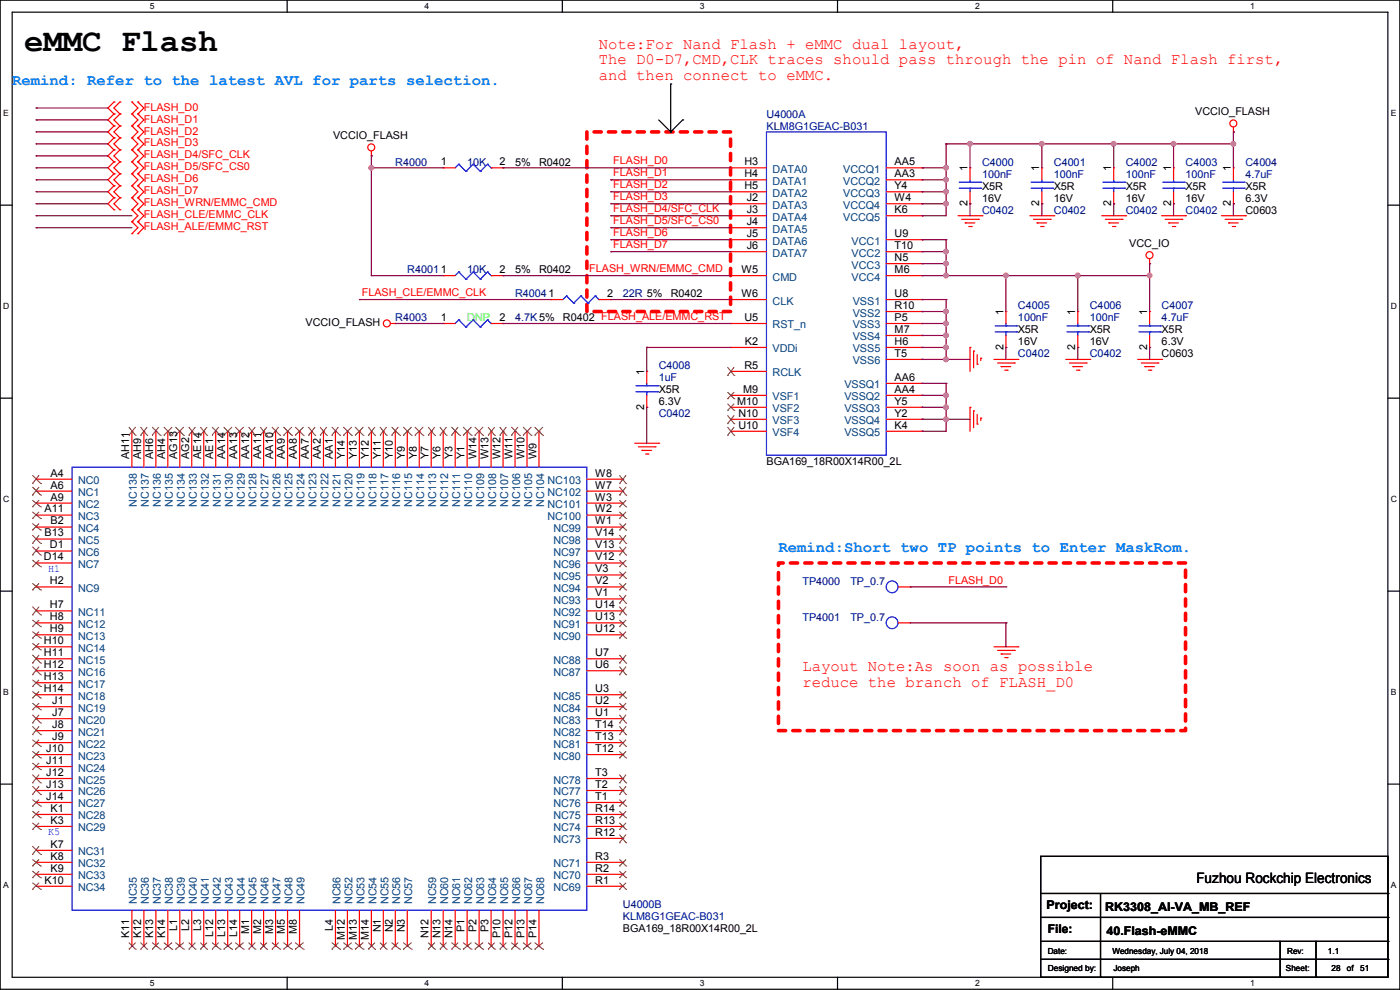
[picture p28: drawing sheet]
<svg xmlns="http://www.w3.org/2000/svg" width="297mm" height="210mm" viewBox="0 0 297 210" stroke-linecap="round" stroke-linejoin="round" font-family="sans-serif">
<defs><g id="words">
<text font-size="6.9" x="5.1" y="10.8">eMMC Flash</text>
<g font-size="3.3" fill="#f00">
<text x="127" y="10.3">Note:For Nand Flash + eMMC dual layout,</text>
<text x="127" y="13.6">The D0-D7,CMD,CLK traces should pass through the pin of Nand Flash first,</text>
<text x="127" y="16.9">and then connect to eMMC.</text>
<text x="170.2" y="142.4">Layout Note:As soon as possible</text>
<text x="170.2" y="145.7">reduce the branch of FLASH_D0</text>
</g>
<g font-size="3.3" fill="#0080ff">
<text x="2.6" y="18">Remind: Refer to the latest AVL for parts selection.</text>
<text x="165.1" y="117.1">Remind:Short two TP points to Enter MaskRom.</text>
</g>
<text font-size="3" x="253.8" y="187.2">Fuzhou Rockchip Electronics</text>
<g font-size="2.5">
<text x="222" y="192.9">Project:</text>
<text x="222.3" y="198">File:</text>
<text x="234.5" y="193.2">RK3308_AI-VA_MB_REF</text>
<text x="234.7" y="198.2">40.Flash-eMMC</text>
</g>
<g font-size="2.3" fill="#f00">
<text x="30.5" y="23.5">FLASH_D0</text>
<text x="30.5" y="26">FLASH_D1</text>
<text x="30.5" y="28.5">FLASH_D2</text>
<text x="30.5" y="31.1">FLASH_D3</text>
<text x="30.5" y="33.6">FLASH_D4/SFC_CLK</text>
<text x="130.1" y="34.9">FLASH_D0</text>
<text x="30.5" y="38.7">FLASH_D6</text>
<text x="30.5" y="41.2">FLASH_D7</text>
<text x="30.5" y="36.2">FLASH_D5/SFC_CS0</text>
<text x="130.1" y="37.4">FLASH_D1</text>
<text x="130.1" y="40">FLASH_D2</text>
<text x="30.5" y="43.8">FLASH_WRN/EMMC_CMD</text>
<text x="30.5" y="46.3">FLASH_CLE/EMMC_CLK</text>
<text x="130.1" y="45">FLASH_D4/SFC_CLK</text>
<text x="130.1" y="42.5">FLASH_D3</text>
<text x="130.1" y="47.6">FLASH_D5/SFC_CS0</text>
<text x="30.5" y="48.9">FLASH_ALE/EMMC_RST</text>
<text x="130.1" y="52.7">FLASH_D7</text>
<text x="130.1" y="50.1">FLASH_D6</text>
<text x="125" y="57.7">FLASH_WRN/EMMC_CMD</text>
<text x="76.8" y="62.8">FLASH_CLE/EMMC_CLK</text>
<text x="201.2" y="123.8">FLASH_D0</text>
</g>
<g font-size="2.3">
<text x="70.7" y="29.5">VCCIO_FLASH</text>
<text x="253.5" y="24.5">VCCIO_FLASH</text>
<text x="93.5" y="35.1">1</text>
<text x="106" y="35.1">2</text>
<text x="109.3" y="35.1">5%</text>
<text x="114.4" y="35.1">R0402</text>
<text x="157.9" y="35.1">H3</text>
<text x="189.8" y="35.1">AA5</text>
<text x="157.9" y="37.6">H4</text>
<text x="157.9" y="40.1">H5</text>
<text x="189.8" y="37.6">AA3</text>
<text x="189.8" y="40.1">Y4</text>
<text x="205.2" y="36.4" transform="rotate(-90 205.2 36.4)">1</text>
<text x="208.3" y="40.2">X5R</text>
<text x="220.5" y="36.4" transform="rotate(-90 220.5 36.4)">1</text>
<text x="223.6" y="40.2">X5R</text>
<text x="235.7" y="36.4" transform="rotate(-90 235.7 36.4)">1</text>
<text x="238.8" y="40.2">X5R</text>
<text x="248.4" y="36.4" transform="rotate(-90 248.4 36.4)">1</text>
<text x="251.5" y="40.2">X5R</text>
<text x="261.1" y="36.4" transform="rotate(-90 261.1 36.4)">1</text>
<text x="264.2" y="40.2">X5R</text>
<text x="158.4" y="42.7">J2</text>
<text x="158.4" y="47.8">J4</text>
<text x="158.4" y="45.2">J3</text>
<text x="189.8" y="45.2">K6</text>
<text x="189.8" y="42.7">W4</text>
<text x="205.2" y="43.7" transform="rotate(-90 205.2 43.7)">2</text>
<text x="208.3" y="42.8">16V</text>
<text x="220.5" y="43.7" transform="rotate(-90 220.5 43.7)">2</text>
<text x="223.6" y="42.8">16V</text>
<text x="235.7" y="43.7" transform="rotate(-90 235.7 43.7)">2</text>
<text x="238.8" y="42.8">16V</text>
<text x="248.4" y="43.7" transform="rotate(-90 248.4 43.7)">2</text>
<text x="251.5" y="42.8">16V</text>
<text x="261.1" y="43.7" transform="rotate(-90 261.1 43.7)">2</text>
<text x="264.2" y="45.3">C0603</text>
<text x="264.2" y="42.8">6.3V</text>
<text x="158.4" y="50.3">J5</text>
<text x="158.4" y="52.8">J6</text>
<text x="189.8" y="50.3">U9</text>
<text x="189.8" y="52.8">T10</text>
<text x="239.6" y="52.4">VCC_IO</text>
<text x="106" y="57.9">2</text>
<text x="109.3" y="58">5%</text>
<text x="114.4" y="58">R0402</text>
<text x="157.3" y="57.9">W5</text>
<text x="189.8" y="55.4">N5</text>
<text x="189.8" y="57.9">M6</text>
<text x="128.8" y="63">2</text>
<text x="142.3" y="63.1">R0402</text>
<text x="157.3" y="63">W6</text>
<text x="189.8" y="63">U8</text>
<text x="189.8" y="65.5">R10</text>
<text x="64.8" y="69.2">VCCIO_FLASH</text>
<text x="93.5" y="68.1">1</text>
<text x="106" y="68.1">2</text>
<text x="119.4" y="68.2">R0402 FLASH_ALE/EMMC_RST</text>
<text x="157.9" y="68.1">U5</text>
<text x="189.8" y="70.6">M7</text>
<text x="189.8" y="68.1">P5</text>
<text x="212.9" y="66.8" transform="rotate(-90 212.9 66.8)">1</text>
<text x="216" y="70.7">X5R</text>
<text x="228.1" y="66.8" transform="rotate(-90 228.1 66.8)">1</text>
<text x="231.2" y="70.7">X5R</text>
<text x="243.3" y="66.8" transform="rotate(-90 243.3 66.8)">1</text>
<text x="246.4" y="70.7">X5R</text>
<text x="158" y="73.2">K2</text>
<text x="189.8" y="73.2">H6</text>
<text x="189.8" y="75.7">T5</text>
<text x="212.9" y="74.2" transform="rotate(-90 212.9 74.2)">2</text>
<text x="216" y="73.2">16V</text>
<text x="228.1" y="74.2" transform="rotate(-90 228.1 74.2)">2</text>
<text x="231.2" y="73.2">16V</text>
<text x="243.3" y="74.2" transform="rotate(-90 243.3 74.2)">2</text>
<text x="246.4" y="75.8">C0603</text>
<text x="246.4" y="73.2">6.3V</text>
<text x="136.7" y="79.5" transform="rotate(-90 136.7 79.5)">1</text>
<text x="139.8" y="83.4">X5R</text>
<text x="157.7" y="83.3">M9</text>
<text x="157.9" y="78.2">R5</text>
<text x="189.8" y="83.3">AA4</text>
<text x="189.8" y="80.8">AA6</text>
<text x="136.7" y="86.9" transform="rotate(-90 136.7 86.9)">2</text>
<text x="139.8" y="85.9">6.3V</text>
<text x="156.4" y="85.9">M10</text>
<text x="156.6" y="88.4">N10</text>
<text x="189.8" y="85.9">Y5</text>
<text x="189.8" y="88.4">Y2</text>
<text x="156.6" y="90.9">U10</text>
<text x="189.8" y="90.9">K4</text>
<text x="10.7" y="101.1">A4</text>
<text x="27.4" y="97.3" transform="rotate(-90 27.4 97.3)">AH11</text>
<text x="30" y="97.3" transform="rotate(-90 30 97.3)">AH9</text>
<text x="32.5" y="97.3" transform="rotate(-90 32.5 97.3)">AH6</text>
<text x="35.1" y="97.3" transform="rotate(-90 35.1 97.3)">AH4</text>
<text x="37.6" y="97.3" transform="rotate(-90 37.6 97.3)">AG13</text>
<text x="40.1" y="97.3" transform="rotate(-90 40.1 97.3)">AG2</text>
<text x="42.7" y="97.3" transform="rotate(-90 42.7 97.3)">AE14</text>
<text x="45.2" y="97.3" transform="rotate(-90 45.2 97.3)">AE1</text>
<text x="47.8" y="97.3" transform="rotate(-90 47.8 97.3)">AA14</text>
<text x="50.3" y="97.3" transform="rotate(-90 50.3 97.3)">AA13</text>
<text x="52.8" y="97.3" transform="rotate(-90 52.8 97.3)">AA12</text>
<text x="55.4" y="97.3" transform="rotate(-90 55.4 97.3)">AA11</text>
<text x="57.9" y="97.3" transform="rotate(-90 57.9 97.3)">AA10</text>
<text x="60.5" y="97.3" transform="rotate(-90 60.5 97.3)">AA9</text>
<text x="63" y="97.3" transform="rotate(-90 63 97.3)">AA8</text>
<text x="65.5" y="97.3" transform="rotate(-90 65.5 97.3)">AA7</text>
<text x="68.1" y="97.3" transform="rotate(-90 68.1 97.3)">AA2</text>
<text x="70.6" y="97.3" transform="rotate(-90 70.6 97.3)">AA1</text>
<text x="73.2" y="97.3" transform="rotate(-90 73.2 97.3)">Y14</text>
<text x="75.7" y="97.3" transform="rotate(-90 75.7 97.3)">Y13</text>
<text x="78.2" y="97.3" transform="rotate(-90 78.2 97.3)">Y12</text>
<text x="80.8" y="97.3" transform="rotate(-90 80.8 97.3)">Y11</text>
<text x="83.3" y="97.3" transform="rotate(-90 83.3 97.3)">Y10</text>
<text x="85.9" y="97.3" transform="rotate(-90 85.9 97.3)">Y9</text>
<text x="88.4" y="97.3" transform="rotate(-90 88.4 97.3)">Y8</text>
<text x="90.9" y="97.3" transform="rotate(-90 90.9 97.3)">Y7</text>
<text x="93.5" y="97.3" transform="rotate(-90 93.5 97.3)">Y6</text>
<text x="96" y="97.3" transform="rotate(-90 96 97.3)">Y3</text>
<text x="98.6" y="97.3" transform="rotate(-90 98.6 97.3)">Y1</text>
<text x="101.1" y="97.3" transform="rotate(-90 101.1 97.3)">W14</text>
<text x="103.6" y="97.3" transform="rotate(-90 103.6 97.3)">W13</text>
<text x="106.2" y="97.3" transform="rotate(-90 106.2 97.3)">W12</text>
<text x="108.7" y="97.3" transform="rotate(-90 108.7 97.3)">W11</text>
<text x="111.3" y="97.3" transform="rotate(-90 111.3 97.3)">W10</text>
<text x="113.8" y="97.3" transform="rotate(-90 113.8 97.3)">W9</text>
<text x="126.3" y="101.1">W8</text>
<text x="162.6" y="98.6">BGA169_18R00X14R00_2L</text>
<text x="10.7" y="103.6">A6</text>
<text x="10.7" y="106.2">A9</text>
<text x="126.3" y="106.2">W3</text>
<text x="126.3" y="103.6">W7</text>
<text x="9.4" y="108.7">A11</text>
<text x="9.4" y="113.8">B13</text>
<text x="10.7" y="111.3">B2</text>
<text x="126.3" y="113.8">V14</text>
<text x="126.3" y="111.3">W1</text>
<text x="126.3" y="108.7">W2</text>
<text x="9.3" y="118.9">D14</text>
<text x="10.6" y="116.3">D1</text>
<text x="126.3" y="118.9">V12</text>
<text x="126.3" y="116.3">V13</text>
<text x="10.6" y="124">H2</text>
<text x="126.3" y="124">V2</text>
<text x="126.3" y="121.4">V3</text>
<text x="10.6" y="129">H7</text>
<text x="10.6" y="131.6">H8</text>
<text x="126.3" y="131.6">U13</text>
<text x="126.3" y="129">U14</text>
<text x="126.3" y="126.5">V1</text>
<text x="9.3" y="136.7">H10</text>
<text x="10.6" y="134.1">H9</text>
<text x="126.3" y="134.1">U12</text>
<text x="9.3" y="139.2">H11</text>
<text x="9.3" y="141.7">H12</text>
<text x="126.3" y="141.7">U6</text>
<text x="126.3" y="139.2">U7</text>
<text x="9.3" y="144.3">H13</text>
<text x="9.3" y="146.8">H14</text>
<text x="11.1" y="149.4">J1</text>
<text x="126.3" y="149.4">U2</text>
<text x="126.3" y="146.8">U3</text>
<text x="11.1" y="151.9">J7</text>
<text x="11.1" y="154.4">J8</text>
<text x="126.3" y="154.4">T14</text>
<text x="126.3" y="151.9">U1</text>
<text x="9.8" y="159.5">J10</text>
<text x="11.1" y="157">J9</text>
<text x="126.3" y="159.5">T12</text>
<text x="126.3" y="157">T13</text>
<text x="9.8" y="162.1">J11</text>
<text x="9.8" y="164.6">J12</text>
<text x="9.8" y="167.1">J13</text>
<text x="126.3" y="167.1">T2</text>
<text x="126.3" y="164.6">T3</text>
<text x="9.8" y="169.7">J14</text>
<text x="10.7" y="172.2">K1</text>
<text x="126.3" y="172.2">R14</text>
<text x="126.3" y="169.7">T1</text>
<text x="10.7" y="174.8">K3</text>
<text x="10.7" y="179.8">K7</text>
<text x="126.3" y="177.3">R12</text>
<text x="126.3" y="174.8">R13</text>
<text x="10.7" y="182.4">K8</text>
<text x="10.7" y="184.9">K9</text>
<text x="126.3" y="184.9">R2</text>
<text x="126.3" y="182.4">R3</text>
<text x="9.4" y="187.5">K10</text>
<text x="126.3" y="187.5">R1</text>
<text x="37.6" y="197.4" transform="rotate(-90 37.6 197.4)">L1</text>
<text x="40.1" y="197.4" transform="rotate(-90 40.1 197.4)">L2</text>
<text x="42.7" y="197.4" transform="rotate(-90 42.7 197.4)">L3</text>
<text x="70.6" y="197.4" transform="rotate(-90 70.6 197.4)">L4</text>
<text x="80.8" y="197.8" transform="rotate(-90 80.8 197.8)">N1</text>
<text x="83.3" y="197.8" transform="rotate(-90 83.3 197.8)">N2</text>
<text x="85.9" y="197.8" transform="rotate(-90 85.9 197.8)">N3</text>
<text x="98.6" y="197.7" transform="rotate(-90 98.6 197.7)">P1</text>
<text x="101.1" y="197.7" transform="rotate(-90 101.1 197.7)">P2</text>
<text x="103.6" y="197.7" transform="rotate(-90 103.6 197.7)">P3</text>
<text x="132.1" y="197.7">BGA169_18R00X14R00_2L</text>
<text x="27.4" y="198.9" transform="rotate(-90 27.4 198.9)">K11</text>
<text x="30" y="198.9" transform="rotate(-90 30 198.9)">K12</text>
<text x="32.5" y="198.9" transform="rotate(-90 32.5 198.9)">K13</text>
<text x="35.1" y="198.9" transform="rotate(-90 35.1 198.9)">K14</text>
<text x="45.2" y="198.7" transform="rotate(-90 45.2 198.7)">L12</text>
<text x="47.8" y="198.7" transform="rotate(-90 47.8 198.7)">L13</text>
<text x="50.3" y="198.7" transform="rotate(-90 50.3 198.7)">L14</text>
<text x="52.8" y="198" transform="rotate(-90 52.8 198)">M1</text>
<text x="55.4" y="198" transform="rotate(-90 55.4 198)">M2</text>
<text x="57.9" y="198" transform="rotate(-90 57.9 198)">M3</text>
<text x="60.5" y="198" transform="rotate(-90 60.5 198)">M5</text>
<text x="63" y="198" transform="rotate(-90 63 198)">M8</text>
<text x="73.2" y="199.3" transform="rotate(-90 73.2 199.3)">M12</text>
<text x="75.7" y="199.3" transform="rotate(-90 75.7 199.3)">M13</text>
<text x="78.2" y="199.3" transform="rotate(-90 78.2 199.3)">M14</text>
<text x="90.9" y="199.1" transform="rotate(-90 90.9 199.1)">N12</text>
<text x="93.5" y="199.1" transform="rotate(-90 93.5 199.1)">N13</text>
<text x="96" y="199.1" transform="rotate(-90 96 199.1)">N14</text>
<text x="106.2" y="198.9" transform="rotate(-90 106.2 198.9)">P10</text>
<text x="108.7" y="198.9" transform="rotate(-90 108.7 198.9)">P12</text>
<text x="111.3" y="198.9" transform="rotate(-90 111.3 198.9)">P13</text>
<text x="113.8" y="198.9" transform="rotate(-90 113.8 198.9)">P14</text>
</g>
<g font-size="2.3" fill="#000080">
<text x="162.6" y="27.5">KLM8G1GEAC-B031</text>
<text x="162.6" y="25">U4000A</text>
<text x="83.9" y="35.1">R4000</text>
<text x="99.1" y="35.1">10K</text>
<text x="208.3" y="35.1">C4000</text>
<text x="223.6" y="35.1">C4001</text>
<text x="238.8" y="35.1">C4002</text>
<text x="251.5" y="35.1">C4003</text>
<text x="264.2" y="35.1">C4004</text>
<text x="208.3" y="37.7">100nF</text>
<text x="223.6" y="37.7">100nF</text>
<text x="238.8" y="37.7">100nF</text>
<text x="251.5" y="37.7">100nF</text>
<text x="264.2" y="37.7">4.7uF</text>
<text x="208.3" y="45.3">C0402</text>
<text x="223.6" y="45.3">C0402</text>
<text x="238.8" y="45.3">C0402</text>
<text x="251.5" y="45.3">C0402</text>
<text x="86.4" y="58">R40011</text>
<text x="99.1" y="58">10K</text>
<text x="109.3" y="63.1">R40041</text>
<text x="132.1" y="63.1">22R 5%</text>
<text x="216" y="65.6">C4005</text>
<text x="231.2" y="65.6">C4006</text>
<text x="246.4" y="65.6">C4007</text>
<text x="83.9" y="68.2">R4003</text>
<text x="109.3" y="68.2">4.7K5%</text>
<text x="216" y="68.2">100nF</text>
<text x="231.2" y="68.2">100nF</text>
<text x="246.4" y="68.2">4.7uF</text>
<text x="216" y="75.8">C0402</text>
<text x="231.2" y="75.8">C0402</text>
<text x="139.8" y="78.3">C4008</text>
<text x="139.8" y="80.9">1uF</text>
<text x="139.8" y="88.5">C0402</text>
<text x="170.2" y="124">TP4000</text>
<text x="180.4" y="124">TP_0.7</text>
<text x="170.2" y="131.7">TP4001</text>
<text x="180.4" y="131.7">TP_0.7</text>
<text x="132.1" y="192.6">U4000B</text>
<text x="132.1" y="195.2">KLM8G1GEAC-B031</text>
</g>
<g font-size="2.3" fill="#004080">
<text x="163.9" y="39.2">DATA1</text>
<text x="163.9" y="41.7">DATA2</text>
<text x="163.9" y="36.7">DATA0</text>
<text x="178.9" y="36.7">VCCQ1</text>
<text x="178.9" y="39.2">VCCQ2</text>
<text x="178.9" y="41.7">VCCQ3</text>
<text x="163.9" y="44.3">DATA3</text>
<text x="163.9" y="46.8">DATA4</text>
<text x="178.9" y="46.8">VCCQ5</text>
<text x="178.9" y="44.3">VCCQ4</text>
<text x="163.9" y="51.9">DATA6</text>
<text x="163.9" y="49.4">DATA5</text>
<text x="180.6" y="51.9">VCC1</text>
<text x="163.9" y="59.5">CMD</text>
<text x="163.9" y="54.4">DATA7</text>
<text x="180.6" y="57">VCC3</text>
<text x="180.6" y="54.4">VCC2</text>
<text x="180.6" y="59.5">VCC4</text>
<text x="163.9" y="64.6">CLK</text>
<text x="180.9" y="64.6">VSS1</text>
<text x="163.9" y="69.7">RST_n</text>
<text x="180.9" y="69.7">VSS3</text>
<text x="180.9" y="67.1">VSS2</text>
<text x="163.9" y="74.8">VDDi</text>
<text x="180.9" y="72.2">VSS4</text>
<text x="180.9" y="74.8">VSS5</text>
<text x="180.9" y="77.3">VSS6</text>
<text x="163.9" y="79.8">RCLK</text>
<text x="179.1" y="82.4">VSSQ1</text>
<text x="163.9" y="84.9">VSF1</text>
<text x="163.9" y="87.5">VSF2</text>
<text x="179.1" y="84.9">VSSQ2</text>
<text x="179.1" y="87.5">VSSQ3</text>
<text x="163.9" y="92.5">VSF4</text>
<text x="163.9" y="90">VSF3</text>
<text x="179.1" y="92.5">VSSQ5</text>
<text x="179.1" y="90">VSSQ4</text>
<text x="16.6" y="102.7">NC0</text>
<text x="16.6" y="105.2">NC1</text>
<text x="16.6" y="107.8">NC2</text>
<text x="29" y="107.5" transform="rotate(-90 29 107.5)">NC138</text>
<text x="31.6" y="107.5" transform="rotate(-90 31.6 107.5)">NC137</text>
<text x="34.1" y="107.5" transform="rotate(-90 34.1 107.5)">NC136</text>
<text x="36.7" y="107.5" transform="rotate(-90 36.7 107.5)">NC135</text>
<text x="39.2" y="107.5" transform="rotate(-90 39.2 107.5)">NC134</text>
<text x="41.7" y="107.5" transform="rotate(-90 41.7 107.5)">NC133</text>
<text x="44.3" y="107.5" transform="rotate(-90 44.3 107.5)">NC132</text>
<text x="46.8" y="107.5" transform="rotate(-90 46.8 107.5)">NC131</text>
<text x="49.4" y="107.5" transform="rotate(-90 49.4 107.5)">NC130</text>
<text x="51.9" y="107.5" transform="rotate(-90 51.9 107.5)">NC129</text>
<text x="54.4" y="107.5" transform="rotate(-90 54.4 107.5)">NC128</text>
<text x="57" y="107.5" transform="rotate(-90 57 107.5)">NC127</text>
<text x="59.5" y="107.5" transform="rotate(-90 59.5 107.5)">NC126</text>
<text x="62.1" y="107.5" transform="rotate(-90 62.1 107.5)">NC125</text>
<text x="64.6" y="107.5" transform="rotate(-90 64.6 107.5)">NC124</text>
<text x="67.1" y="107.5" transform="rotate(-90 67.1 107.5)">NC123</text>
<text x="69.7" y="107.5" transform="rotate(-90 69.7 107.5)">NC122</text>
<text x="72.2" y="107.5" transform="rotate(-90 72.2 107.5)">NC121</text>
<text x="74.8" y="107.5" transform="rotate(-90 74.8 107.5)">NC120</text>
<text x="77.3" y="107.5" transform="rotate(-90 77.3 107.5)">NC119</text>
<text x="79.8" y="107.5" transform="rotate(-90 79.8 107.5)">NC118</text>
<text x="82.4" y="107.5" transform="rotate(-90 82.4 107.5)">NC117</text>
<text x="84.9" y="107.5" transform="rotate(-90 84.9 107.5)">NC116</text>
<text x="87.5" y="107.5" transform="rotate(-90 87.5 107.5)">NC115</text>
<text x="90" y="107.5" transform="rotate(-90 90 107.5)">NC114</text>
<text x="92.5" y="107.5" transform="rotate(-90 92.5 107.5)">NC113</text>
<text x="95.1" y="107.5" transform="rotate(-90 95.1 107.5)">NC112</text>
<text x="97.6" y="107.5" transform="rotate(-90 97.6 107.5)">NC111</text>
<text x="100.2" y="107.5" transform="rotate(-90 100.2 107.5)">NC110</text>
<text x="102.7" y="107.5" transform="rotate(-90 102.7 107.5)">NC109</text>
<text x="105.2" y="107.5" transform="rotate(-90 105.2 107.5)">NC108</text>
<text x="107.8" y="107.5" transform="rotate(-90 107.8 107.5)">NC107</text>
<text x="110.3" y="107.5" transform="rotate(-90 110.3 107.5)">NC106</text>
<text x="112.9" y="107.5" transform="rotate(-90 112.9 107.5)">NC105</text>
<text x="115.4" y="107.5" transform="rotate(-90 115.4 107.5)">NC104</text>
<text x="116.1" y="107.8">NC101</text>
<text x="116.1" y="105.2">NC102</text>
<text x="116.1" y="102.7">NC103</text>
<text x="16.6" y="110.3">NC3</text>
<text x="16.6" y="112.9">NC4</text>
<text x="116.1" y="110.3">NC100</text>
<text x="117.4" y="112.9">NC99</text>
<text x="16.6" y="115.4">NC5</text>
<text x="16.6" y="117.9">NC6</text>
<text x="117.4" y="117.9">NC97</text>
<text x="117.4" y="115.4">NC98</text>
<text x="16.6" y="120.5">NC7</text>
<text x="16.6" y="125.6">NC9</text>
<text x="117.4" y="125.6">NC94</text>
<text x="117.4" y="123">NC95</text>
<text x="117.4" y="120.5">NC96</text>
<text x="16.6" y="130.6">NC11</text>
<text x="117.4" y="130.6">NC92</text>
<text x="117.4" y="128.1">NC93</text>
<text x="16.6" y="133.2">NC12</text>
<text x="16.6" y="135.7">NC13</text>
<text x="117.4" y="135.7">NC90</text>
<text x="117.4" y="133.2">NC91</text>
<text x="16.6" y="138.3">NC14</text>
<text x="16.6" y="140.8">NC15</text>
<text x="16.6" y="143.3">NC16</text>
<text x="117.4" y="143.3">NC87</text>
<text x="117.4" y="140.8">NC88</text>
<text x="16.6" y="145.9">NC17</text>
<text x="16.6" y="148.4">NC18</text>
<text x="117.4" y="148.4">NC85</text>
<text x="16.6" y="151">NC19</text>
<text x="16.6" y="153.5">NC20</text>
<text x="117.4" y="153.5">NC83</text>
<text x="117.4" y="151">NC84</text>
<text x="16.6" y="156">NC21</text>
<text x="16.6" y="158.6">NC22</text>
<text x="16.6" y="161.1">NC23</text>
<text x="117.4" y="161.1">NC80</text>
<text x="117.4" y="158.6">NC81</text>
<text x="117.4" y="156">NC82</text>
<text x="16.6" y="163.7">NC24</text>
<text x="16.6" y="166.2">NC25</text>
<text x="117.4" y="166.2">NC78</text>
<text x="16.6" y="168.7">NC26</text>
<text x="16.6" y="171.3">NC27</text>
<text x="16.6" y="173.8">NC28</text>
<text x="117.4" y="173.8">NC75</text>
<text x="117.4" y="171.3">NC76</text>
<text x="117.4" y="168.7">NC77</text>
<text x="16.6" y="176.4">NC29</text>
<text x="117.4" y="178.9">NC73</text>
<text x="117.4" y="176.4">NC74</text>
<text x="16.6" y="181.4">NC31</text>
<text x="16.6" y="184">NC32</text>
<text x="117.4" y="184">NC71</text>
<text x="16.6" y="186.5">NC33</text>
<text x="16.6" y="189.1">NC34</text>
<text x="29" y="191.8" transform="rotate(-90 29 191.8)">NC35</text>
<text x="31.6" y="191.8" transform="rotate(-90 31.6 191.8)">NC36</text>
<text x="34.1" y="191.8" transform="rotate(-90 34.1 191.8)">NC37</text>
<text x="36.7" y="191.8" transform="rotate(-90 36.7 191.8)">NC38</text>
<text x="39.2" y="191.8" transform="rotate(-90 39.2 191.8)">NC39</text>
<text x="41.7" y="191.8" transform="rotate(-90 41.7 191.8)">NC40</text>
<text x="44.3" y="191.8" transform="rotate(-90 44.3 191.8)">NC41</text>
<text x="46.8" y="191.8" transform="rotate(-90 46.8 191.8)">NC42</text>
<text x="49.4" y="191.8" transform="rotate(-90 49.4 191.8)">NC43</text>
<text x="51.9" y="191.8" transform="rotate(-90 51.9 191.8)">NC44</text>
<text x="54.4" y="191.8" transform="rotate(-90 54.4 191.8)">NC45</text>
<text x="57" y="191.8" transform="rotate(-90 57 191.8)">NC46</text>
<text x="59.5" y="191.8" transform="rotate(-90 59.5 191.8)">NC47</text>
<text x="62.1" y="191.8" transform="rotate(-90 62.1 191.8)">NC48</text>
<text x="64.6" y="191.8" transform="rotate(-90 64.6 191.8)">NC49</text>
<text x="72.2" y="191.8" transform="rotate(-90 72.2 191.8)">NC86</text>
<text x="74.8" y="191.8" transform="rotate(-90 74.8 191.8)">NC52</text>
<text x="77.3" y="191.8" transform="rotate(-90 77.3 191.8)">NC53</text>
<text x="79.8" y="191.8" transform="rotate(-90 79.8 191.8)">NC54</text>
<text x="82.4" y="191.8" transform="rotate(-90 82.4 191.8)">NC55</text>
<text x="84.9" y="191.8" transform="rotate(-90 84.9 191.8)">NC56</text>
<text x="87.5" y="191.8" transform="rotate(-90 87.5 191.8)">NC57</text>
<text x="92.5" y="191.8" transform="rotate(-90 92.5 191.8)">NC59</text>
<text x="95.1" y="191.8" transform="rotate(-90 95.1 191.8)">NC60</text>
<text x="97.6" y="191.8" transform="rotate(-90 97.6 191.8)">NC61</text>
<text x="100.2" y="191.8" transform="rotate(-90 100.2 191.8)">NC62</text>
<text x="102.7" y="191.8" transform="rotate(-90 102.7 191.8)">NC63</text>
<text x="105.2" y="191.8" transform="rotate(-90 105.2 191.8)">NC64</text>
<text x="107.8" y="191.8" transform="rotate(-90 107.8 191.8)">NC65</text>
<text x="110.3" y="191.8" transform="rotate(-90 110.3 191.8)">NC66</text>
<text x="112.9" y="191.8" transform="rotate(-90 112.9 191.8)">NC67</text>
<text x="115.4" y="191.8" transform="rotate(-90 115.4 191.8)">NC68</text>
<text x="117.4" y="189.1">NC69</text>
<text x="117.4" y="186.5">NC70</text>
</g>
<text font-size="2.3" fill="#0f0" x="99.1" y="68.2">DNP</text>
<g font-size="2.3" fill="#00f">
<text x="10.2" y="121.3">H1</text>
<text x="10.2" y="177.2">K5</text>
</g>
<g font-size="1.8">
<text x="31.8" y="1.9">5</text>
<text x="90.1" y="1.9">4</text>
<text x="148.5" y="1.9">3</text>
<text x="206.8" y="1.9">2</text>
<text x="265.2" y="1.9">1</text>
<text x=".7" y="24.6">E</text>
<text x="295.1" y="24.6">E</text>
<text x=".7" y="65.6">D</text>
<text x="295.1" y="65.6">D</text>
<text x=".7" y="106.5">C</text>
<text x="295.1" y="106.5">C</text>
<text x=".7" y="147.4">B</text>
<text x="295.1" y="147.4">B</text>
<text x=".7" y="188.4">A</text>
<text x="295.1" y="188.4">A</text>
<text x="222.3" y="202.3">Date:</text>
<text x="236" y="202.3">Wednesday, July 04, 2018</text>
<text x="273.1" y="202.3">Rev:</text>
<text x="281.7" y="202.3">1.1</text>
<text x="31.8" y="209.2">5</text>
<text x="90.1" y="209.2">4</text>
<text x="148.5" y="209.2">3</text>
<text x="206.8" y="209.2">2</text>
<text x="222.3" y="205.9">Designed by:</text>
<text x="236.2" y="205.9">Joseph</text>
<text x="265.2" y="209.2">1</text>
<text x="272.8" y="205.9">Sheet:</text>
<text x="282.5" y="205.9">28</text>
<text x="285.7" y="205.9">of</text>
<text x="288.6" y="205.9">51</text>
</g>
</g></defs>
<path d="M0 0h297v209.8h-297zM2.6 2.6h291.8v204.7h-291.8z" fill="none" stroke="#000" stroke-width=".25"/>
<g fill="#fff">
<path d="M31.7 .3h1v2h-1z"/>
<path d="M31.7 207.6h1v2h-1z"/>
</g>
<path d="M60.9 0v2.6M60.9 207.3v2.5" fill="none" stroke="#000" stroke-width=".25"/>
<g fill="#fff">
<path d="M90.1 .3h1v2h-1z"/>
<path d="M90.1 207.6h1v2h-1z"/>
</g>
<path d="M119.3 0v2.6M119.3 207.3v2.5" fill="none" stroke="#000" stroke-width=".25"/>
<g fill="#fff">
<path d="M148.5 .3h.9v2h-.9z"/>
<path d="M148.5 207.6h.9v2h-.9z"/>
</g>
<path d="M177.7 0v2.6M177.7 207.3v2.5" fill="none" stroke="#000" stroke-width=".25"/>
<g fill="#fff">
<path d="M206.8 .3h1v2h-1z"/>
<path d="M206.8 207.6h1v2h-1z"/>
</g>
<path d="M236.1 0v2.6M236.1 207.3v2.5" fill="none" stroke="#000" stroke-width=".25"/>
<g fill="#fff">
<path d="M265.2 .3h1v2h-1z"/>
<path d="M265.2 207.6h1v2h-1z"/>
<path d="M.7 23h1.2v2h-1.2z"/>
<path d="M295.1 23h1.1v2h-1.1z"/>
<path d="M.7 64h1.2v2h-1.2z"/>
<path d="M295.1 64h1.2v2h-1.2z"/>
</g>
<path d="M0 43.5h2.6M294.4 43.5h2.6" fill="none" stroke="#000" stroke-width=".25"/>
<g fill="#fff">
<path d="M.7 104.9h1.2v2h-1.2z"/>
<path d="M295.1 104.9h1.2v2h-1.2z"/>
</g>
<path d="M0 84.5h2.6M294.4 84.5h2.6" fill="none" stroke="#000" stroke-width=".25"/>
<g fill="#fff">
<path d="M.7 145.8h1.2v2h-1.2z"/>
<path d="M295.1 145.8h1.1v2h-1.1z"/>
</g>
<path d="M0 125.4h2.6M294.4 125.4h2.6" fill="none" stroke="#000" stroke-width=".25"/>
<g fill="#fff">
<path d="M.7 186.8h1.2v2h-1.2z"/>
<path d="M295.1 186.8h1.1v2h-1.1z"/>
</g>
<g fill="none" stroke="#000" stroke-width=".25">
<path d="M142.3 17.8h.1M142.3 17.8v10.2M139.7 25.4l2.6 2.6M142.3 28h.1M144.8 25.4h.1M144.8 25.4l-2.5 2.6M0 166.3h2.6M294.4 166.3h2.6M220.8 181.7h73.6v25.6h-73.6zM220.8 189.5h73.6M220.8 194.6h73.6M220.8 199.7h73.6"/>
<path d="M233.5 189.5v17.8M271.6 199.7v7.6M279.2 199.7v7.6M294.4 189.5h.1M294.4 194.6h.1M294.4 199.7h.1M220.8 203.5h73.6M233.5 207.3h.1M271.6 207.3h.1M279.2 207.3h.1M294.4 203.5h.1"/>
</g>
<path d="M124.5 28h30.5v38.1h-30.5zM165.1 119.4h86.4v35.6h-86.4z" fill="none" stroke="#f00" stroke-width=".76" stroke-dasharray="1.5 1.5"/>
<g fill="none" stroke="#f00" stroke-width=".25">
<path d="M24.2 39.4h.1M24.2 36.9h.1M24.2 24.2h.1M24.2 21.6h.1M24.2 26.7h.1M24.2 29.3h.1M24.2 31.8h.1M24.2 34.3h.1M24.2 36.9l-1.3 1.2 1.3 1.3M24.2 29.3l-1.3 1.2 1.3 1.3M24.2 39.4l-1.3 1.3 1.3 1.3M24.2 31.8l-1.3 1.3 1.3 1.2"/>
<path d="M24.2 21.6l-1.3 1.3 1.3 1.3M24.2 24.2l-1.3 1.2 1.3 1.3M24.2 26.7l-1.3 1.3 1.3 1.3M24.2 34.3l-1.3 1.3 1.3 1.3M25.4 36.9h.1M25.4 39.4h.1M25.4 21.6h.1M25.4 24.2h.1M25.4 26.7h.1M25.4 29.3h.1M25.4 31.8h.1M25.4 34.3h.1"/>
<path d="M25.4 36.9l-1.2 1.2 1.2 1.3M25.4 31.8l-1.2 1.3 1.2 1.2M25.4 39.4l-1.2 1.3 1.2 1.3M25.4 34.3l-1.2 1.3 1.2 1.3M25.4 21.6l-1.2 1.3 1.2 1.3M25.4 26.7l-1.2 1.3 1.2 1.3M25.4 24.2l-1.2 1.2 1.2 1.3M25.4 29.3l-1.2 1.2 1.2 1.3M28 36.9h.1M28 39.4h.1M28 21.6h.1M28 24.2h.1"/>
<path d="M28 26.7h.1M28 29.3h.1M28 31.8h.1M28 34.3h.1M28 31.8l1.3 1.3-1.3 1.2M28 36.9l1.3 1.2-1.3 1.3M28 34.3l1.3 1.3-1.3 1.3M28 39.4l1.3 1.3-1.3 1.3M28 26.7l1.3 1.3-1.3 1.3M28 21.6l1.3 1.3-1.3 1.3M28 29.3l1.3 1.2-1.3 1.3M28 24.2l1.3 1.2-1.3 1.3"/>
<path d="M29.3 36.9h.1M29.3 39.4h.1M29.3 21.6h.1M29.3 24.2h.1M29.3 26.7h.1M29.3 29.3h.1M29.3 31.8h.1M29.3 34.3h.1M29.3 29.3l1.2 1.2-1.2 1.3M29.3 36.9l1.2 1.2-1.2 1.3M29.3 31.8l1.2 1.3-1.2 1.2M29.3 39.4l1.2 1.3-1.2 1.3"/>
<path d="M29.3 34.3l1.2 1.3-1.2 1.3M29.3 21.6l1.2 1.3-1.2 1.3M29.3 24.2l1.2 1.2-1.2 1.3M29.3 26.7l1.2 1.3-1.2 1.3M78.8 33.1h.1M78.8 32v1.1M94 35.6h.1M94 35.6h2.6M104.2 35.6h2.5M106.7 35.6h.1M155 38.1h.1M155 35.6h.1"/>
<path d="M155 35.6h7.6M155 38.1h7.6M188 35.6h7.6M188 38.1h7.6M195.6 35.6h.1M195.6 38.1h.1M205.8 35.6h.1M205.8 35.6v2.5M221 35.6h.1M221 35.6v2.5M236.3 35.6h.1M236.3 35.6v2.5"/>
<path d="M249 35.6h.1M249 35.6v2.5M261.7 28h.1M261.7 35.6h.1M261.7 27v1M261.7 35.6v2.5M24.2 42h.1M24.2 44.5h.1M24.2 42l-1.3 1.2 1.3 1.3M25.4 42h.1M25.4 44.5h.1M25.4 42l-1.2 1.2 1.2 1.3"/>
<path d="M28 42h.1M28 44.5h.1M28 47h.1M28 49.6h.1M28 44.5l1.3 1.3-1.3 1.2M28 47l1.3 1.3-1.3 1.3M28 42l1.3 1.2-1.3 1.3M29.3 42h.1M29.3 44.5h.1M29.3 47h.1M29.3 49.6h.1M29.3 47l1.2 1.3-1.2 1.3"/>
<path d="M29.3 42l1.2 1.2-1.2 1.3M29.3 44.5l1.2 1.3-1.2 1.2M94 58.5h.1M94 58.5h2.6M104.2 58.5h2.5M106.7 58.5h.1M155 40.7h.1M155 50.8h.1M155 43.2h.1M155 48.3h.1M155 58.5h.1M155 53.4h.1"/>
<path d="M155 45.8h.1M155 45.8h7.6M155 58.5h7.6M155 40.7h7.6M155 50.8h7.6M155 43.2h7.6M155 48.3h7.6M155 53.4h7.6M188 45.8h7.6M188 58.5h7.6M188 40.7h7.6M188 55.9h7.6"/>
<path d="M188 50.8h7.6M188 43.2h7.6M188 53.4h7.6M195.6 55.9h.1M195.6 45.8h.1M195.6 50.8h.1M195.6 53.4h.1M195.6 58.5h.1M195.6 40.7h.1M195.6 43.2h.1M203.2 45.8h5.1M204 46.5h3.6"/>
<path d="M204.8 47.3h.1M204.8 47.3h2M205.5 48h.5M205.8 43.2h.1M205.8 40.7v2.5M206 48h.1M207.6 46.5h.1M208.3 45.8h.1M218.5 45.8h5.1M219.2 46.5h3.6M220 47.3h.1M220 47.3h2"/>
<path d="M220.8 48h.5M221 43.2h.1M221 40.7v2.5M221.3 48h.1M222.8 46.5h.1M223.6 45.8h.1M233.7 45.8h5.1M234.5 46.5h3.5M235.2 47.3h.1M235.2 47.3h2.1M236 48h.5M236.3 43.2h.1"/>
<path d="M236.3 40.7v2.5M236.5 48h.1M238 46.5h.1M238.8 45.8h.1M243.9 55.9h.1M243.9 54.9v1M246.4 45.8h5.1M247.2 46.5h3.5M247.9 47.3h.1M247.9 47.3h2.1M248.7 48h.5M249 43.2h.1"/>
<path d="M249 40.7v2.5M249.2 48h.1M250.7 46.5h.1M251.5 45.8h.1M259.1 45.8h5.1M259.9 46.5h3.5M260.6 47.3h.1M260.6 47.3h2.1M261.4 48h.5M261.7 43.2h.1M261.7 40.7v2.5M261.9 48h.1"/>
<path d="M263.4 46.5h.1M264.2 45.8h.1M82.8 68.6h1.1M83.9 68.6h.1M94 68.6h.1M94 68.6h2.6M104.2 68.6h2.5M106.7 68.6h.1M116.9 63.5h.1M116.9 63.5h2.5M127 63.5h2.6M129.6 63.5h.1"/>
<path d="M137.2 78.8h.1M137.2 78.8v2.5M155 63.5h.1M155 73.7h.1M155 68.6h.1M155 78.8h.1M155 68.6h7.6M155 63.5h7.6M155 73.7h7.6M155 78.8h7.6M188 76.2h7.6M188 68.6h7.6"/>
<path d="M188 71.2h7.6M188 63.5h7.6M188 66.1h7.6M188 73.7h7.6M195.6 71.2h.1M195.6 63.5h.1M195.6 68.6h.1M195.6 66.1h.1M195.6 73.7h.1M195.6 76.2h.1M205.8 73.7h.1M205.8 73.7v5.1"/>
<path d="M206.5 74.5h.1M206.5 74.5v3.5M207.3 77.3h.1M207.3 75.2v2.1M208.1 76h.1M208.1 76v.5M210.9 76.2h5M211.6 77h3.6M212.4 77.8h.1M212.4 77.8h2M213.1 78.5h.6M213.4 66.1h.1"/>
<path d="M213.4 73.7h.1M213.4 66.1v2.5M213.4 71.2v2.5M213.7 78.5h.1M215.2 77h.1M215.9 76.2h.1M226.1 76.2h5.1M226.9 77h3.5M227.6 77.8h.1M227.6 77.8h2.1M228.4 78.5h.5M228.6 66.1h.1"/>
<path d="M228.6 73.7h.1M228.6 66.1v2.5M228.6 71.2v2.5M228.9 78.5h.1M230.4 77h.1M231.2 76.2h.1M241.3 76.2h5.1M242.1 77h3.6M242.9 77.8h.1M242.9 77.8h2M243.6 78.5h.5M243.9 66.1h.1"/>
<path d="M243.9 73.7h.1M243.9 66.1v2.5M243.9 71.2v2.5M244.1 78.5h.1M245.7 77h.1M246.4 76.2h.1M28 91.5h.1M28 91.5v7.6M30.5 91.5h.1M30.5 91.5v7.6M33.1 91.5h.1M33.1 91.5v7.6"/>
<path d="M35.6 91.5h.1M35.6 91.5v7.6M38.1 91.5h.1M38.1 91.5v7.6M40.7 91.5h.1M40.7 91.5v7.6M43.2 91.5h.1M43.2 91.5v7.6M45.8 91.5h.1M45.8 91.5v7.6M48.3 91.5h.1M48.3 91.5v7.6"/>
<path d="M50.8 91.5h.1M50.8 91.5v7.6M53.4 91.5h.1M53.4 91.5v7.6M55.9 91.5h.1M55.9 91.5v7.6M58.5 91.5h.1M58.5 91.5v7.6M61 91.5h.1M61 91.5v7.6M63.5 91.5h.1M63.5 91.5v7.6"/>
<path d="M66.1 91.5h.1M66.1 91.5v7.6M68.6 91.5h.1M68.6 91.5v7.6M71.2 91.5h.1M71.2 91.5v7.6M73.7 91.5h.1M73.7 91.5v7.6M76.2 91.5h.1M76.2 91.5v7.6M78.8 91.5h.1M78.8 91.5v7.6"/>
<path d="M81.3 91.5h.1M81.3 91.5v7.6M83.9 91.5h.1M83.9 91.5v7.6M86.4 91.5h.1M86.4 91.5v7.6M88.9 91.5h.1M88.9 91.5v7.6M91.5 91.5h.1M91.5 91.5v7.6M94 91.5h.1M94 91.5v7.6"/>
<path d="M96.6 91.5h.1M96.6 91.5v7.6M99.1 91.5h.1M99.1 91.5v7.6M101.6 91.5h.1M101.6 91.5v7.6M104.2 91.5h.1M104.2 91.5v7.6M106.7 91.5h.1M106.7 91.5v7.6M109.3 91.5h.1M109.3 91.5v7.6"/>
<path d="M111.8 91.5h.1M111.8 91.5v7.6M114.3 91.5h.1M114.3 91.5v7.6M134.7 94h5M135.4 94.8h3.6M136.2 95.5h.1M136.2 95.5h2M136.9 96.3h.6M137.2 86.4h.1M137.2 83.9v2.5M137.5 96.3h.1"/>
<path d="M139 94.8h.1M139.7 94h.1M155 83.9h.1M155 86.4h.1M155 91.5h.1M155 88.9h.1M155 83.9h7.6M155 86.4h7.6M155 91.5h7.6M155 88.9h7.6M188 83.9h7.6M188 86.4h7.6"/>
<path d="M188 81.3h7.6M188 91.5h7.6M188 88.9h7.6M195.6 83.9h.1M195.6 86.4h.1M195.6 81.3h.1M195.6 91.5h.1M195.6 88.9h.1M205.8 86.4h.1M205.8 86.4v5.1M206.5 87.2h.1M206.5 87.2v3.5"/>
<path d="M207.3 90h.1M207.3 87.9v2.1M208.1 88.7h.1M208.1 88.7v.5M7.7 101.6h.1M7.7 104.2h.1M7.7 106.7h.1M7.7 109.3h.1M7.7 111.8h.1M7.7 114.3h.1M7.7 116.9h.1M7.7 119.4h.1"/>
<path d="M7.7 101.6h7.6M7.7 104.2h7.6M7.7 106.7h7.6M7.7 109.3h7.6M7.7 111.8h7.6M7.7 114.3h7.6M7.7 116.9h7.6M7.7 119.4h7.6M124.5 101.6h7.6M124.5 104.2h7.6M124.5 106.7h7.6M124.5 109.3h7.6"/>
<path d="M124.5 111.8h7.6M124.5 114.3h7.6M124.5 116.9h7.6M124.5 119.4h7.6M132.1 119.4h.1M132.1 116.9h.1M132.1 114.3h.1M132.1 111.8h.1M132.1 109.3h.1M132.1 106.7h.1M132.1 104.2h.1M132.1 101.6h.1"/>
<path d="M7.7 124.5h.1M7.7 129.6h.1M7.7 132.1h.1M7.7 134.7h.1M7.7 137.2h.1M7.7 139.7h.1M7.7 137.2h7.6M7.7 124.5h7.6M7.7 129.6h7.6M7.7 132.1h7.6M7.7 134.7h7.6M7.7 139.7h7.6"/>
<path d="M124.5 124.5h7.6M124.5 129.6h7.6M124.5 132.1h7.6M124.5 134.7h7.6M124.5 139.7h7.6M124.5 127h7.6M124.5 122h7.6M132.1 139.7h.1M132.1 134.7h.1M132.1 132.1h.1M132.1 129.6h.1M132.1 127h.1"/>
<path d="M132.1 124.5h.1M132.1 122h.1M190.5 124.5h2.6M190.5 132.1h2.6M193.1 124.5h.1M193.1 132.1h.1M210.9 137.2h5M211.6 138h3.6M212.4 138.7h.1M212.4 138.7h2M213.1 139.5h.6M213.7 139.5h.1"/>
<path d="M215.2 138h.1M215.9 137.2h.1M7.7 142.3h.1M7.7 144.8h.1M7.7 147.4h.1M7.7 149.9h.1M7.7 152.4h.1M7.7 155h.1M7.7 157.5h.1M7.7 142.3h7.6M7.7 144.8h7.6M7.7 147.4h7.6"/>
<path d="M7.7 149.9h7.6M7.7 152.4h7.6M7.7 155h7.6M7.7 157.5h7.6M124.5 142.3h7.6M124.5 147.4h7.6M124.5 149.9h7.6M124.5 152.4h7.6M124.5 155h7.6M124.5 157.5h7.6M132.1 157.5h.1M132.1 155h.1"/>
<path d="M132.1 152.4h.1M132.1 149.9h.1M132.1 147.4h.1M132.1 142.3h.1M7.7 160.1h.1M7.7 162.6h.1M7.7 165.1h.1M7.7 167.7h.1M7.7 170.2h.1M7.7 172.8h.1M7.7 175.3h.1M7.7 160.1h7.6"/>
<path d="M7.7 162.6h7.6M7.7 165.1h7.6M7.7 167.7h7.6M7.7 170.2h7.6M7.7 172.8h7.6M7.7 175.3h7.6M124.5 160.1h7.6M124.5 165.1h7.6M124.5 167.7h7.6M124.5 170.2h7.6M124.5 172.8h7.6M124.5 175.3h7.6"/>
<path d="M124.5 177.8h7.6M132.1 177.8h.1M132.1 175.3h.1M132.1 172.8h.1M132.1 170.2h.1M132.1 167.7h.1M132.1 165.1h.1M132.1 160.1h.1M7.7 180.4h.1M7.7 182.9h.1M7.7 185.5h.1M7.7 188h.1"/>
<path d="M7.7 180.4h7.6M7.7 182.9h7.6M7.7 185.5h7.6M7.7 188h7.6M28 193.1v7.6M30.5 193.1v7.6M33.1 193.1v7.6M35.6 193.1v7.6M38.1 193.1v7.6M40.7 193.1v7.6M43.2 193.1v7.6M45.8 193.1v7.6"/>
<path d="M48.3 193.1v7.6M50.8 193.1v7.6M53.4 193.1v7.6M55.9 193.1v7.6M58.5 193.1v7.6M61 193.1v7.6M63.5 193.1v7.6M71.2 193.1v7.6M73.7 193.1v7.6M76.2 193.1v7.6M78.8 193.1v7.6M81.3 193.1v7.6"/>
<path d="M83.9 193.1v7.6M86.4 193.1v7.6M91.5 193.1v7.6M94 193.1v7.6M96.6 193.1v7.6M99.1 193.1v7.6M101.6 193.1v7.6M104.2 193.1v7.6M106.7 193.1v7.6M109.3 193.1v7.6M111.8 193.1v7.6M114.3 193.1v7.6"/>
<path d="M124.5 182.9h7.6M124.5 185.5h7.6M124.5 188h7.6M132.1 188h.1M132.1 185.5h.1M132.1 182.9h.1M28 200.7h.1M30.5 200.7h.1M33.1 200.7h.1M35.6 200.7h.1M38.1 200.7h.1M40.7 200.7h.1"/>
<path d="M43.2 200.7h.1M45.8 200.7h.1M48.3 200.7h.1M50.8 200.7h.1M53.4 200.7h.1M55.9 200.7h.1M58.5 200.7h.1M61 200.7h.1M63.5 200.7h.1M71.2 200.7h.1M73.7 200.7h.1M76.2 200.7h.1"/>
<path d="M78.8 200.7h.1M81.3 200.7h.1M83.9 200.7h.1M86.4 200.7h.1M91.5 200.7h.1M94 200.7h.1M96.6 200.7h.1M99.1 200.7h.1M101.6 200.7h.1M104.2 200.7h.1M106.7 200.7h.1M109.3 200.7h.1"/>
<path d="M111.8 200.7h.1M114.3 200.7h.1"/>
<circle cx="78.8" cy="31.3" r=".74"/>
<circle cx="261.6" cy="26.2" r=".74"/>
<circle cx="243.9" cy="54.1" r=".74"/>
<circle cx="82.1" cy="68.6" r=".74"/>
</g>
<g fill="none" stroke="#00f" stroke-width=".25">
<path d="M97.3 34.8h.1M97.3 34.8l-.7 .8M97.3 34.8l1.5 1.6M98.8 36.4h.1M100.4 34.8h.1M100.4 34.8l-1.6 1.6M100.4 34.8l1.5 1.6M101.9 36.4h.1M103.4 34.8h.1M103.4 34.8l-1.5 1.6M103.4 34.8l.8 .8M104.2 35.6h.1"/>
<path d="M162.6 28h25.4v68.6h-25.4zM203.5 39.9h4.6M203.5 38.7h4.6M205.8 38.7h.1M205.8 39.9h.1M205.8 38.1v.6M205.8 39.9v.8M208.1 39.9h.1M208.1 38.7h.1M218.7 39.9h4.6M218.7 38.7h4.6M221 38.7h.1"/>
<path d="M221 39.9h.1M221 38.1v.6M221 39.9v.8M223.3 39.9h.1M223.3 38.7h.1M234 39.9h4.5M234 38.7h4.5M236.3 38.7h.1M236.3 39.9h.1M236.3 38.1v.6M236.3 39.9v.8M238.5 39.9h.1"/>
<path d="M238.5 38.7h.1M246.7 39.9h4.5M246.7 38.7h4.5M249 38.7h.1M249 39.9h.1M249 38.1v.6M249 39.9v.8M251.2 39.9h.1M251.2 38.7h.1M259.4 39.9h4.5M259.4 38.7h4.5M261.7 38.7h.1"/>
<path d="M261.7 39.9h.1M261.7 38.1v.6M261.7 39.9v.8M263.9 39.9h.1M263.9 38.7h.1M97.3 57.7h.1M97.3 57.7l-.7 .8M97.3 57.7l1.5 1.5M98.8 59.2h.1M100.4 57.7h.1M100.4 57.7l-1.6 1.5M100.4 57.7l1.5 1.5"/>
<path d="M101.9 59.2h.1M103.4 57.7h.1M103.4 57.7l-1.5 1.5M103.4 57.7l.8 .8M104.2 58.5h.1M97.3 67.9h.1M97.3 67.9l-.7 .7M97.3 67.9l1.5 1.5M98.8 69.4h.1M100.4 67.9h.1M100.4 67.9l-1.6 1.5M100.4 67.9l1.5 1.5"/>
<path d="M101.9 69.4h.1M103.4 67.9h.1M103.4 67.9l-1.5 1.5M103.4 67.9l.8 .7M104.2 68.6h.1M120.2 62.8h.1M120.2 62.8l-.8 .7M120.2 62.8l1.5 1.5M121.7 64.3h.1M123.2 62.8h.1M123.2 62.8l-1.5 1.5M123.2 62.8l1.6 1.5"/>
<path d="M124.8 64.3h.1M126.3 62.8h.1M126.3 62.8l-1.5 1.5M126.3 62.8l.7 .7M127 63.5h.1M211.1 70.4h4.6M211.1 69.1h4.6M213.4 69.1h.1M213.4 70.4h.1M213.4 68.6v.5M213.4 70.4v.8M215.7 70.4h.1"/>
<path d="M215.7 69.1h.1M226.4 70.4h4.5M226.4 69.1h4.5M228.6 69.1h.1M228.6 70.4h.1M228.6 68.6v.5M228.6 70.4v.8M230.9 70.4h.1M230.9 69.1h.1M241.6 70.4h4.6M241.6 69.1h4.6M243.9 69.1h.1"/>
<path d="M243.9 70.4h.1M243.9 68.6v.5M243.9 70.4v.8M246.2 70.4h.1M246.2 69.1h.1M15.3 99.1h109.2v94h-109.2zM134.9 83.1h4.6M134.9 81.8h4.6M137.2 81.8h.1M137.2 83.1h.1M137.2 81.3v.5M137.2 83.1v.8"/>
<path d="M139.5 83.1h.1M139.5 81.8h.1"/>
<circle cx="189.3" cy="124.5" r="1.25"/>
<circle cx="189.3" cy="132.1" r="1.25"/>
</g>
<g fill="none" stroke="#804000" stroke-width=".21">
<path d="M154.3 79.6h.1M154.3 77.9l1.5 1.7M155.8 79.6h.1M155.8 77.9l-1.5 1.7M27.3 92.3h.1M27.3 90.6l1.5 1.7M28.8 92.3h.1M28.8 90.6l-1.5 1.7M29.8 92.3h.1M29.8 90.6l1.4 1.7M31.2 92.3h.1M31.2 90.6l-1.4 1.7"/>
<path d="M32.3 92.3h.1M32.3 90.6l1.7 1.7M33.7 90.6l-1.4 1.7M34 92.3h.1M34.7 92.3h.1M34.7 90.6l1.8 1.7M36.5 92.3h.1M36.5 90.6l-1.8 1.7M37.2 92.3h.1M37.2 90.6l1.8 1.7M39 92.3h.1M39 90.6l-1.8 1.7"/>
<path d="M40 92.3h.1M40 90.6l1.5 1.7M41.5 92.3h.1M41.5 90.6l-1.5 1.7M42.5 92.3h.1M42.5 90.6l1.4 1.7M43.9 92.3h.1M43.9 90.6l-1.4 1.7M45 92.3h.1M45 90.6l1.7 1.7M46.4 90.6l-1.4 1.7M46.7 92.3h.1"/>
<path d="M47.4 92.3h.1M47.4 90.6l1.8 1.7M49.2 92.3h.1M49.2 90.6l-1.8 1.7M49.9 92.3h.1M49.9 90.6l1.8 1.7M51.7 92.3h.1M51.7 90.6l-1.8 1.7M52.7 92.3h.1M52.7 90.6l1.5 1.7M54.2 92.3h.1M54.2 90.6l-1.5 1.7"/>
<path d="M55.2 92.3h.1M55.2 90.6l1.4 1.7M56.6 92.3h.1M56.6 90.6l-1.4 1.7M57.7 92.3h.1M57.7 90.6l1.7 1.7M59.1 90.6l-1.4 1.7M59.4 92.3h.1M60.1 92.3h.1M60.1 90.6l1.8 1.7M61.9 92.3h.1M61.9 90.6l-1.8 1.7"/>
<path d="M62.6 92.3h.1M62.6 90.6l1.8 1.7M64.4 92.3h.1M64.4 90.6l-1.8 1.7M65.4 92.3h.1M65.4 90.6l1.5 1.7M66.9 92.3h.1M66.9 90.6l-1.5 1.7M67.9 92.3h.1M67.9 90.6l1.4 1.7M69.3 92.3h.1M69.3 90.6l-1.4 1.7"/>
<path d="M70.4 92.3h.1M70.4 90.6l1.7 1.7M71.8 90.6l-1.4 1.7M72.1 92.3h.1M72.8 92.3h.1M72.8 90.6l1.8 1.7M74.6 92.3h.1M74.6 90.6l-1.8 1.7M75.3 92.3h.1M75.3 90.6l1.8 1.7M77.1 92.3h.1M77.1 90.6l-1.8 1.7"/>
<path d="M78.1 92.3h.1M78.1 90.6l1.5 1.7M79.6 92.3h.1M79.6 90.6l-1.5 1.7M80.6 92.3h.1M80.6 90.6l1.4 1.7M82 92.3h.1M82 90.6l-1.4 1.7M83.1 92.3h.1M83.1 90.6l1.7 1.7M84.5 90.6l-1.4 1.7M84.8 92.3h.1"/>
<path d="M85.5 92.3h.1M85.5 90.6l1.8 1.7M87.3 92.3h.1M87.3 90.6l-1.8 1.7M88 92.3h.1M88 90.6l1.8 1.7M89.8 92.3h.1M89.8 90.6l-1.8 1.7M90.8 92.3h.1M90.8 90.6l1.5 1.7M92.3 92.3h.1M92.3 90.6l-1.5 1.7"/>
<path d="M93.3 92.3h.1M93.3 90.6l1.4 1.7M94.7 92.3h.1M94.7 90.6l-1.4 1.7M95.8 92.3h.1M95.8 90.6l1.7 1.7M97.2 90.6l-1.4 1.7M97.5 92.3h.1M98.2 92.3h.1M98.2 90.6l1.8 1.7M100 92.3h.1M100 90.6l-1.8 1.7"/>
<path d="M100.7 92.3h.1M100.7 90.6l1.8 1.7M102.5 92.3h.1M102.5 90.6l-1.8 1.7M103.5 92.3h.1M103.5 90.6l1.5 1.7M105 92.3h.1M105 90.6l-1.5 1.7M106 92.3h.1M106 90.6l1.4 1.7M107.4 92.3h.1M107.4 90.6l-1.4 1.7"/>
<path d="M108.5 92.3h.1M108.5 90.6l1.7 1.7M109.9 90.6l-1.4 1.7M110.2 92.3h.1M110.9 92.3h.1M110.9 90.6l1.8 1.7M112.7 92.3h.1M112.7 90.6l-1.8 1.7M113.4 92.3h.1M113.4 90.6l1.8 1.7M115.2 92.3h.1M115.2 90.6l-1.8 1.7"/>
<path d="M154.3 84.6h.1M154.3 87.1h.1M154.3 92.3h.1M154.3 89.9h.1M154.3 83.2l1.5 1.4M154.3 85.6l1.5 1.5M154.3 90.6l1.5 1.7M154.3 88.1l1.5 1.8M155.8 84.6h.1M155.8 87.1h.1M155.8 92.3h.1M155.8 89.9h.1"/>
<path d="M155.8 85.6l-1.5 1.5M155.8 83.2l-1.5 1.4M155.8 90.6l-1.5 1.7M155.8 88.1l-1.5 1.8M6.9 102.6h.1M6.9 105h.1M6.9 107.5h.1M6.9 110h.1M6.9 112.5h.1M6.9 115.3h.1M6.9 117.7h.1M6.9 100.8l1.7 1.8"/>
<path d="M6.9 103.3l1.7 1.7M6.9 106.1l1.7 1.4M6.9 108.6l1.7 1.4M6.9 111l1.7 1.5M6.9 113.5l1.7 1.8M6.9 116l1.7 1.7M6.9 118.8l1.7 1.4M8.3 100.8l-1.4 1.8M8.3 103.3l-1.4 1.7M8.3 106.1l-1.4 1.4M8.3 108.6l-1.4 1.4M8.3 111l-1.4 1.5"/>
<path d="M8.3 113.5l-1.4 1.8M8.3 116l-1.4 1.7M8.3 118.8l-1.4 1.4M8.6 102.6h.1M8.6 105h.1M8.6 107.5h.1M8.6 110h.1M8.6 112.5h.1M8.6 115.3h.1M8.6 117.7h.1M131.4 117.7h.1M131.4 115.3h.1"/>
<path d="M131.4 112.5h.1M131.4 110h.1M131.4 107.5h.1M131.4 105h.1M131.4 102.6h.1M131.4 118.8l1.4 1.4M131.4 116l1.4 1.7M131.4 113.5l1.4 1.8M131.4 111l1.4 1.5M131.4 108.6l1.4 1.4M131.4 106.1l1.4 1.4M131.4 103.3l1.4 1.7"/>
<path d="M131.4 100.8l1.4 1.8M132.8 117.7h.1M132.8 115.3h.1M132.8 112.5h.1M132.8 110h.1M132.8 107.5h.1M132.8 105h.1M132.8 102.6h.1M132.8 111l-1.4 1.5M132.8 118.8l-1.4 1.4M132.8 116l-1.4 1.7M132.8 113.5l-1.4 1.8"/>
<path d="M132.8 108.6l-1.4 1.4M132.8 106.1l-1.4 1.4M132.8 103.3l-1.4 1.7M132.8 100.8l-1.4 1.8M6.9 120.2h.1M6.9 125.2h.1M6.9 130.4h.1M6.9 132.9h.1M6.9 135.4h.1M6.9 137.9h.1M6.9 123.7l1.7 1.5M6.9 128.7l1.7 1.7"/>
<path d="M6.9 131.5l1.7 1.4M6.9 134l1.7 1.4M6.9 136.4l1.7 1.5M6.9 138.9l1.7 1.8M8.3 123.7l-1.4 1.5M8.3 128.7l-1.4 1.7M8.3 131.5l-1.4 1.4M8.3 134l-1.4 1.4M8.3 136.4l-1.4 1.5M8.3 138.9l-1.4 1.8M8.6 120.2h.1M8.6 125.2h.1"/>
<path d="M8.6 130.4h.1M8.6 132.9h.1M8.6 135.4h.1M8.6 137.9h.1M131.4 135.4h.1M131.4 132.9h.1M131.4 130.4h.1M131.4 128h.1M131.4 125.2h.1M131.4 122.7h.1M131.4 120.2h.1M131.4 138.9l1.4 1.8"/>
<path d="M131.4 134l1.4 1.4M131.4 131.5l1.4 1.4M131.4 128.7l1.4 1.7M131.4 126.2l1.4 1.8M131.4 123.7l1.4 1.5M131.4 121.3l1.4 1.4M132.8 135.4h.1M132.8 132.9h.1M132.8 130.4h.1M132.8 128h.1M132.8 125.2h.1M132.8 122.7h.1"/>
<path d="M132.8 120.2h.1M132.8 138.9l-1.4 1.8M132.8 134l-1.4 1.4M132.8 131.5l-1.4 1.4M132.8 128.7l-1.4 1.7M132.8 126.2l-1.4 1.8M132.8 123.7l-1.4 1.5M132.8 121.3l-1.4 1.4M6.9 140.7h.1M6.9 143.1h.1M6.9 145.6h.1M6.9 148.1h.1"/>
<path d="M6.9 150.6h.1M6.9 153.4h.1M6.9 155.8h.1M6.9 158.3h.1M6.9 141.4l1.7 1.7M6.9 144.2l1.7 1.4M6.9 146.7l1.7 1.4M6.9 149.1l1.7 1.5M6.9 151.6l1.7 1.8M6.9 154.1l1.7 1.7M6.9 156.9l1.7 1.4M6.9 159.4l1.7 1.4"/>
<path d="M8.3 141.4l-1.4 1.7M8.3 144.2l-1.4 1.4M8.3 146.7l-1.4 1.4M8.3 149.1l-1.4 1.5M8.3 151.6l-1.4 1.8M8.3 154.1l-1.4 1.7M8.3 156.9l-1.4 1.4M8.3 159.4l-1.4 1.4M8.6 140.7h.1M8.6 143.1h.1M8.6 145.6h.1M8.6 148.1h.1"/>
<path d="M8.6 150.6h.1M8.6 153.4h.1M8.6 155.8h.1M8.6 158.3h.1M131.4 158.3h.1M131.4 155.8h.1M131.4 153.4h.1M131.4 150.6h.1M131.4 148.1h.1M131.4 143.1h.1M131.4 140.7h.1M131.4 159.4l1.4 1.4"/>
<path d="M131.4 156.9l1.4 1.4M131.4 154.1l1.4 1.7M131.4 151.6l1.4 1.8M131.4 149.1l1.4 1.5M131.4 146.7l1.4 1.4M131.4 141.4l1.4 1.7M132.8 158.3h.1M132.8 155.8h.1M132.8 153.4h.1M132.8 150.6h.1M132.8 148.1h.1M132.8 143.1h.1"/>
<path d="M132.8 140.7h.1M132.8 146.7l-1.4 1.4M132.8 149.1l-1.4 1.5M132.8 159.4l-1.4 1.4M132.8 156.9l-1.4 1.4M132.8 154.1l-1.4 1.7M132.8 151.6l-1.4 1.8M132.8 141.4l-1.4 1.7M6.9 160.8h.1M6.9 163.3h.1M6.9 166.1h.1M6.9 168.5h.1"/>
<path d="M6.9 171h.1M6.9 173.5h.1M6.9 176h.1M6.9 161.8l1.7 1.5M6.9 164.3l1.7 1.8M6.9 166.8l1.7 1.7M6.9 169.6l1.7 1.4M6.9 172.1l1.7 1.4M6.9 174.5l1.7 1.5M6.9 179.5l1.7 1.7M8.3 161.8l-1.4 1.5M8.3 164.3l-1.4 1.8"/>
<path d="M8.3 166.8l-1.4 1.7M8.3 169.6l-1.4 1.4M8.3 172.1l-1.4 1.4M8.3 174.5l-1.4 1.5M8.3 179.5l-1.4 1.7M8.6 160.8h.1M8.6 163.3h.1M8.6 166.1h.1M8.6 168.5h.1M8.6 171h.1M8.6 173.5h.1M8.6 176h.1"/>
<path d="M131.4 178.8h.1M131.4 176h.1M131.4 173.5h.1M131.4 171h.1M131.4 168.5h.1M131.4 166.1h.1M131.4 160.8h.1M131.4 177l1.4 1.8M131.4 174.5l1.4 1.5M131.4 172.1l1.4 1.4M131.4 169.6l1.4 1.4M131.4 166.8l1.4 1.7"/>
<path d="M131.4 164.3l1.4 1.8M132.8 178.8h.1M132.8 176h.1M132.8 173.5h.1M132.8 171h.1M132.8 168.5h.1M132.8 166.1h.1M132.8 160.8h.1M132.8 172.1l-1.4 1.4M132.8 174.5l-1.4 1.5M132.8 177l-1.4 1.8M132.8 169.6l-1.4 1.4"/>
<path d="M132.8 166.8l-1.4 1.7M132.8 164.3l-1.4 1.8M6.9 181.2h.1M6.9 183.7h.1M6.9 186.2h.1M6.9 188.7h.1M6.9 182.3l1.7 1.4M6.9 184.8l1.7 1.4M6.9 187.2l1.7 1.5M8.3 182.3l-1.4 1.4M8.3 184.8l-1.4 1.4M8.3 187.2l-1.4 1.5"/>
<path d="M8.6 181.2h.1M8.6 183.7h.1M8.6 186.2h.1M8.6 188.7h.1M27.3 199.9l1.5 1.5M28.8 199.9l-1.5 1.5M29.8 199.9l1.4 1.5M31.2 199.9l-1.4 1.5M32.3 199.9l1.7 1.5M33.7 199.9l-1.4 1.5M34.7 199.9l1.8 1.5M36.5 199.9l-1.8 1.5"/>
<path d="M37.2 199.9l1.8 1.5M39 199.9l-1.8 1.5M40 199.9l1.5 1.5M41.5 199.9l-1.5 1.5M42.5 199.9l1.4 1.5M43.9 199.9l-1.4 1.5M45 199.9l1.7 1.5M46.4 199.9l-1.4 1.5M47.4 199.9l1.8 1.5M49.2 199.9l-1.8 1.5M49.9 199.9l1.8 1.5M51.7 199.9l-1.8 1.5"/>
<path d="M52.7 199.9l1.5 1.5M54.2 199.9l-1.5 1.5M55.2 199.9l1.4 1.5M56.6 199.9l-1.4 1.5M57.7 199.9l1.7 1.5M59.1 199.9l-1.4 1.5M60.1 199.9l1.8 1.5M61.9 199.9l-1.8 1.5M62.6 199.9l1.8 1.5M64.4 199.9l-1.8 1.5M70.4 199.9l1.7 1.5M71.8 199.9l-1.4 1.5"/>
<path d="M72.8 199.9l1.8 1.5M74.6 199.9l-1.8 1.5M75.3 199.9l1.8 1.5M77.1 199.9l-1.8 1.5M78.1 199.9l1.5 1.5M79.6 199.9l-1.5 1.5M80.6 199.9l1.4 1.5M82 199.9l-1.4 1.5M83.1 199.9l1.7 1.5M84.5 199.9l-1.4 1.5M85.5 199.9l1.8 1.5M87.3 199.9l-1.8 1.5"/>
<path d="M90.8 199.9l1.5 1.5M92.3 199.9l-1.5 1.5M93.3 199.9l1.4 1.5M94.7 199.9l-1.4 1.5M95.8 199.9l1.7 1.5M97.2 199.9l-1.4 1.5M98.2 199.9l1.8 1.5M100 199.9l-1.8 1.5M100.7 199.9l1.8 1.5M102.5 199.9l-1.8 1.5M103.5 199.9l1.5 1.5M105 199.9l-1.5 1.5"/>
<path d="M106 199.9l1.4 1.5M107.4 199.9l-1.4 1.5M108.5 199.9l1.7 1.5M109.9 199.9l-1.4 1.5M110.9 199.9l1.8 1.5M112.7 199.9l-1.8 1.5M113.4 199.9l1.8 1.5M115.2 199.9l-1.8 1.5M131.4 188.7h.1M131.4 186.2h.1M131.4 183.7h.1M131.4 187.2l1.4 1.5"/>
<path d="M131.4 184.8l1.4 1.4M131.4 182.3l1.4 1.4M132.8 188.7h.1M132.8 186.2h.1M132.8 183.7h.1M132.8 187.2l-1.4 1.5M132.8 184.8l-1.4 1.4M132.8 182.3l-1.4 1.4M27.3 201.4h.1M28.8 201.4h.1M29.8 201.4h.1M31.2 201.4h.1"/>
<path d="M32.3 201.4h.1M34 201.4h.1M34.7 201.4h.1M36.5 201.4h.1M37.2 201.4h.1M39 201.4h.1M40 201.4h.1M41.5 201.4h.1M42.5 201.4h.1M43.9 201.4h.1M45 201.4h.1M46.7 201.4h.1"/>
<path d="M47.4 201.4h.1M49.2 201.4h.1M49.9 201.4h.1M51.7 201.4h.1M52.7 201.4h.1M54.2 201.4h.1M55.2 201.4h.1M56.6 201.4h.1M57.7 201.4h.1M59.4 201.4h.1M60.1 201.4h.1M61.9 201.4h.1"/>
<path d="M62.6 201.4h.1M64.4 201.4h.1M70.4 201.4h.1M72.1 201.4h.1M72.8 201.4h.1M74.6 201.4h.1M75.3 201.4h.1M77.1 201.4h.1M78.1 201.4h.1M79.6 201.4h.1M80.6 201.4h.1M82 201.4h.1"/>
<path d="M83.1 201.4h.1M84.8 201.4h.1M85.5 201.4h.1M87.3 201.4h.1M90.8 201.4h.1M92.3 201.4h.1M93.3 201.4h.1M94.7 201.4h.1M95.8 201.4h.1M97.5 201.4h.1M98.2 201.4h.1M100 201.4h.1"/>
<path d="M100.7 201.4h.1M102.5 201.4h.1M103.5 201.4h.1M105 201.4h.1M106 201.4h.1M107.4 201.4h.1M108.5 201.4h.1M110.2 201.4h.1M110.9 201.4h.1M112.7 201.4h.1M113.4 201.4h.1M115.2 201.4h.1"/>
</g>
<g fill="none" stroke="#800040" stroke-width=".25">
<path d="M7.7 38.1h.1M7.7 22.9h.1M7.7 25.4h.1M7.7 28h.1M7.7 30.5h.1M7.7 33.1h.1M7.7 35.6h.1M7.7 38.1h15.2M7.7 35.6h15.2M7.7 30.5h15.2M7.7 22.9h15.2M7.7 25.4h15.2"/>
<path d="M7.7 28h15.2M7.7 33.1h15.2M78.8 35.6h.1M78.8 33.1h.1M78.8 35.6h15.2M78.8 33.1v25.4M106.7 35.6h.1M106.7 35.6h48.3M129.6 38.1h.1M129.6 38.1h25.4M195.6 38.1h.1M195.6 35.6h.1"/>
<path d="M195.6 38.1h5.1M195.6 35.6h5.1M200.7 38.1h.1M200.7 35.6h.1M200.7 30.5h.1M200.7 30.5v15.3h-5.1M200.7 30.5h61M205.8 30.5h.1M205.8 30.5v5.1M221 30.5h.1M221 30.5v5.1M236.3 30.5h.1"/>
<path d="M236.3 30.5v5.1M249 30.5h.1M249 30.5v5.1M261.7 30.5h.1M261.7 28h.1M261.7 28v7.6M7.7 40.7h.1M7.7 43.2h.1M7.7 45.8h.1M7.7 48.3h.1M7.7 45.8h20.3M7.7 40.7h15.2"/>
<path d="M7.7 43.2h15.2M7.7 48.3h20.3M78.8 58.5h.1M78.8 58.5h15.2M106.7 58.5h.1M106.7 58.5h48.3M129.6 53.4h.1M129.6 45.8h.1M129.6 43.2h.1M129.6 40.7h.1M129.6 50.8h.1M129.6 48.3h.1"/>
<path d="M129.6 45.8h25.4M129.6 40.7h25.4M129.6 43.2h25.4M129.6 53.4h25.4M129.6 50.8h25.4M129.6 48.3h25.4M195.6 45.8h.1M195.6 40.7h.1M195.6 43.2h.1M195.6 53.4h.1M195.6 58.5h.1M195.6 55.9h.1"/>
<path d="M195.6 50.8h.1M195.6 40.7h5.1M195.6 43.2h5.1M195.6 58.5h48.3M195.6 53.4h5.1M195.6 55.9h5.1M195.6 50.8h5.1M200.7 43.2h.1M200.7 40.7h.1M200.7 58.5h.1M200.7 55.9h.1M200.7 53.4h.1"/>
<path d="M200.7 50.8h.1M200.7 50.8v7.7M205.8 43.2h.1M205.8 43.2v2.6M213.4 58.5h.1M213.4 58.5v7.6M221 43.2h.1M221 43.2v2.6M228.6 58.5h.1M228.6 58.5v7.6M236.3 43.2h.1M236.3 43.2v2.6"/>
<path d="M243.9 55.9h.1M243.9 58.5h.1M243.9 55.9v10.2M249 43.2h.1M249 43.2v2.6M261.7 43.2h.1M261.7 43.2v2.6M76.2 63.5h.1M76.2 63.5h40.7M83.9 68.6h.1M83.9 68.6h10.1M106.7 68.6h.1"/>
<path d="M106.7 68.6h48.3M129.6 63.5h25.4M137.2 73.7h.1M137.2 73.7h17.8M137.2 73.7v5.1M155 63.5h.1M195.6 71.2h.1M195.6 63.5h.1M195.6 66.1h.1M195.6 68.6h.1M195.6 73.7h.1M195.6 76.2h.1"/>
<path d="M195.6 71.2h5.1M195.6 76.2h10.2M195.6 63.5h5.1M195.6 66.1h5.1M195.6 68.6h5.1M195.6 73.7h5.1M200.7 71.2h.1M200.7 76.2h.1M200.7 63.5h.1M200.7 68.6h.1M200.7 66.1h.1M200.7 73.7h.1"/>
<path d="M200.7 63.5v12.7M213.4 73.7h.1M213.4 73.7v2.5M228.6 73.7h.1M228.6 73.7v2.5M243.9 73.7h.1M243.9 73.7v2.5M137.2 86.4h.1M137.2 86.4v7.6M195.6 86.4h.1M195.6 88.9h.1M195.6 83.9h.1"/>
<path d="M195.6 91.5h.1M195.6 81.3h.1M195.6 88.9h10.2M195.6 86.4h5.1M195.6 83.9h5.1M195.6 81.3h5.1M200.7 88.9h.1M200.7 86.4h.1M200.7 83.9h.1M200.7 81.3h.1M200.7 81.3v10.2h-5.1M193.1 124.5h20.3"/>
<path d="M193.1 132.1h20.3M213.4 124.5h.1M213.4 132.1h.1M213.4 132.1v5.1"/>
</g>
<g fill="#f0f" stroke="#f0f" stroke-width=".25">
<circle cx="200.7" cy="40.7" r=".49"/>
<circle cx="200.7" cy="43.2" r=".49"/>
<circle cx="200.7" cy="38.1" r=".49"/>
<circle cx="200.7" cy="35.6" r=".49"/>
<circle cx="200.7" cy="71.1" r=".49"/>
<circle cx="200.7" cy="76.2" r=".49"/>
<circle cx="200.7" cy="66.1" r=".49"/>
<circle cx="200.7" cy="68.6" r=".49"/>
<circle cx="200.7" cy="73.7" r=".49"/>
<circle cx="200.7" cy="58.4" r=".49"/>
<circle cx="200.7" cy="55.9" r=".49"/>
<circle cx="200.7" cy="53.4" r=".49"/>
<circle cx="248.9" cy="30.5" r=".49"/>
<circle cx="243.9" cy="58.4" r=".49"/>
<circle cx="228.6" cy="58.4" r=".49"/>
<circle cx="213.4" cy="58.4" r=".49"/>
<circle cx="205.8" cy="30.5" r=".49"/>
<circle cx="78.8" cy="35.6" r=".49"/>
<circle cx="236.2" cy="30.5" r=".49"/>
<circle cx="221" cy="30.5" r=".49"/>
<circle cx="261.6" cy="30.5" r=".49"/>
<circle cx="200.7" cy="88.9" r=".49"/>
<circle cx="200.7" cy="86.4" r=".49"/>
<circle cx="200.7" cy="83.8" r=".49"/>
</g>
<use href="#words"/>
</svg>
